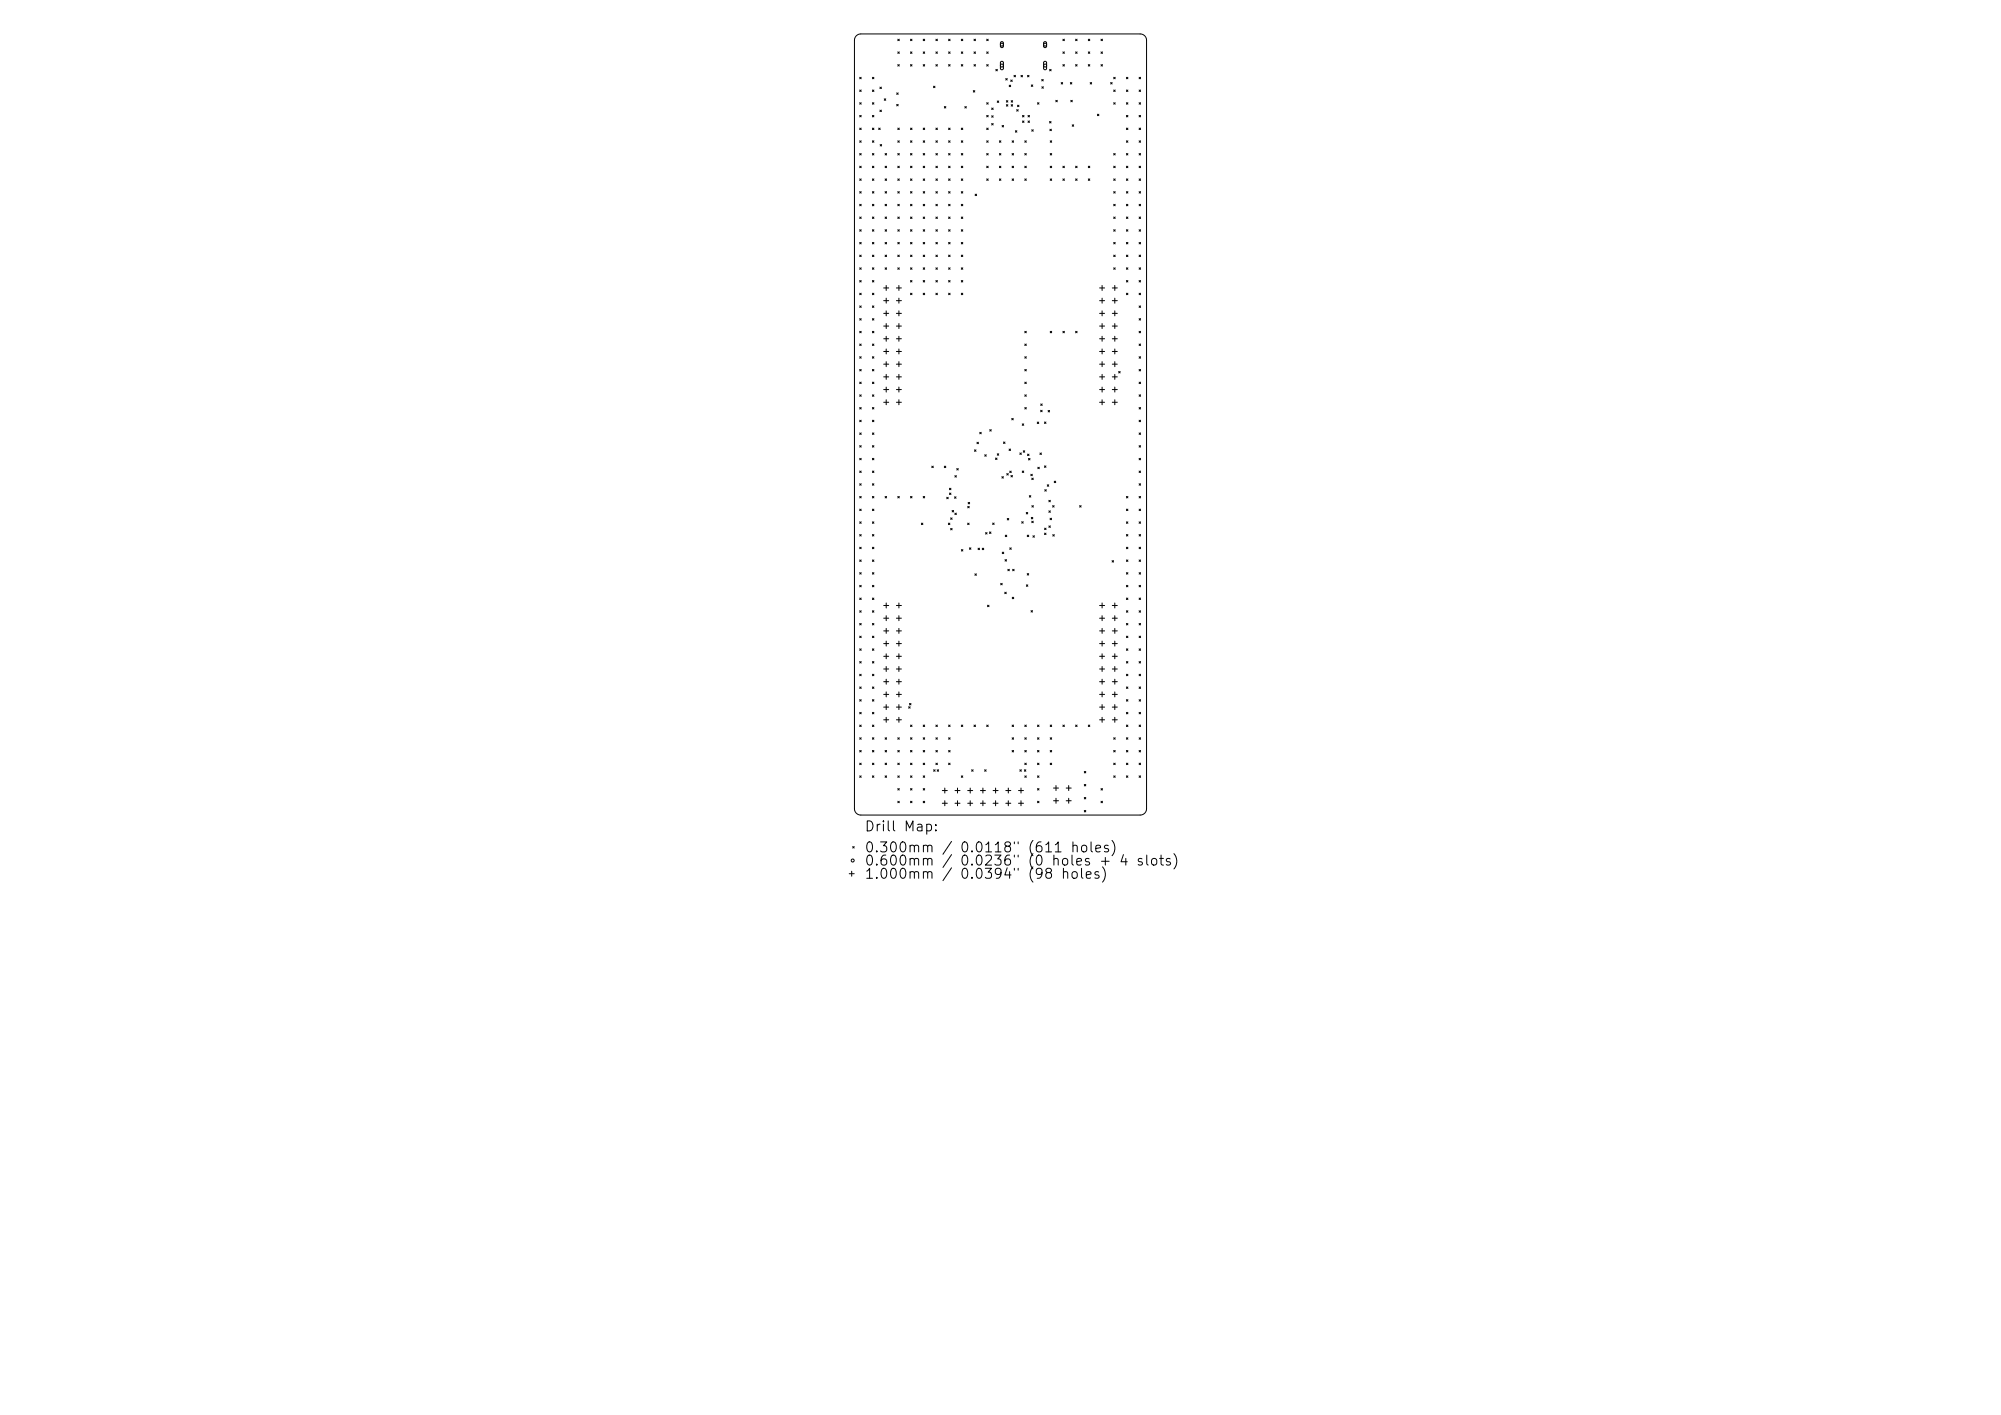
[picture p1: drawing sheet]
<svg xmlns="http://www.w3.org/2000/svg" width="297mm" height="210mm" viewBox="0 0 297 210" stroke-linecap="round" stroke-linejoin="round" font-family="sans-serif">
<defs><g id="words">
<g font-size="1.5">
<text x="128.2" y="123.8">Drill Map:</text>
<text x="128.2" y="126.9">0.300mm / 0.0118&quot; (611 holes)</text>
<text x="128.2" y="128.8">0.600mm</text>
<text x="128.2" y="130.8">1.000mm / 0.0394&quot; (98 holes)</text>
<text x="142.4" y="128.8">0.0236&quot; (0 holes + 4 slots)</text>
</g>
</g></defs>
<g fill="none" stroke="#000" stroke-width=".15">
<path d="M127.1 5.3l.7-.3h41.4a.94 .94 0 0 1 1 1v114a.94 .94 0 0 1-1 1h-41.4a.94 .94 0 0 1-1-1v-114zM127.6 11.5l.2 .2M127.6 13.4l.2 .2M127.6 15.2l.2 .3M127.6 17.1l.2 .2M127.6 19l.2 .2M127.8 11.5l-.2 .2M127.8 13.4l-.2 .2M127.8 15.2l-.2 .3M127.8 17.1l-.2 .2M127.8 19l-.2 .2M129.5 13.4l.2 .2"/>
<path d="M129.5 15.2l.2 .3M129.5 17.1l.2 .2M129.5 19l.2 .2M129.5 11.5l.2 .2M129.7 11.5l-.2 .2M129.7 13.4l-.2 .2M129.7 15.2l-.2 .3M129.7 17.1l-.2 .2M129.7 19l-.2 .2M130.4 19l.2 .2M130.6 16.3l.2 .3M130.6 12.9l.2 .3"/>
<path d="M130.6 19l-.2 .2M130.8 12.9l-.2 .3M130.8 16.3l-.2 .3M131.2 14.7l.3 .2M131.5 14.7l-.3 .2M133.1 13.8l.2 .2M133.1 15.5l.2 .2M133.3 19l.2 .2M133.3 5.8l.2 .2M133.3 7.7l.2 .2M133.3 9.6l.2 .2M133.3 13.8l-.2 .2"/>
<path d="M133.3 15.5l-.2 .2M133.5 5.8l-.2 .2M133.5 7.7l-.2 .2M133.5 9.6l-.2 .2M133.5 19l-.2 .2M135.1 19l.3 .2M135.1 7.7l.3 .2M135.1 9.6l.3 .2M135.1 5.8l.3 .2M135.4 5.8l-.3 .2M135.4 7.7l-.3 .2M135.4 9.6l-.3 .2"/>
<path d="M135.4 19l-.3 .2M137 19l.3 .2M137 9.6l.3 .2M137 7.7l.3 .2M137 5.8l.3 .2M137.3 5.8l-.3 .2M137.3 7.7l-.3 .2M137.3 9.6l-.3 .2M137.3 19l-.3 .2M138.6 12.8l.2 .2M138.8 12.8l-.2 .2M138.9 5.8l.2 .2"/>
<path d="M138.9 7.7l.2 .2M138.9 9.6l.2 .2M138.9 19l.2 .2M139.1 5.8l-.2 .2M139.1 7.7l-.2 .2M139.1 19l-.2 .2M139.1 9.6l-.2 .2M140.2 15.8l.2 .2M140.4 15.8l-.2 .2M140.8 7.7l.2 .2M140.8 9.6l.2 .2M140.8 5.8l.2 .2"/>
<path d="M140.8 19l.2 .2M141 5.8l-.2 .2M141 9.6l-.2 .2M141 19l-.2 .2M141 7.7l-.2 .2M142.7 9.6l.2 .2M142.7 7.7l.2 .2M142.7 5.8l.2 .2M142.7 19l.2 .2M142.9 7.7l-.2 .2M142.9 9.6l-.2 .2M142.9 19l-.2 .2"/>
<path d="M142.9 5.8l-.2 .2M143.2 15.8l.2 .2M143.4 15.8l-.2 .2M144.5 13.4l.2 .3M144.6 9.6l.2 .2M144.6 7.7l.2 .2M144.6 5.8l.2 .2M144.7 13.4l-.2 .3M144.8 5.8l-.2 .2M144.8 7.7l-.2 .2M144.8 9.6l-.2 .2M146.5 15.2l.2 .3"/>
<path d="M146.5 17.1l.2 .2M146.5 9.6l.2 .2M146.5 7.7l.2 .2M146.5 5.8l.2 .2M146.5 19l.2 .2M146.7 5.8l-.2 .2M146.7 7.7l-.2 .2M146.7 9.6l-.2 .2M146.7 15.2l-.2 .3M146.7 17.1l-.2 .2M146.7 19l-.2 .2M147.2 16l.2 .3"/>
<path d="M147.2 17.2l.2 .2M147.2 18.3l.2 .3M147.4 16l-.2 .3M147.4 17.2l-.2 .2M147.4 18.3l-.2 .3M147.8 10.3l.2 .2M148 15l.2 .2M148 10.3l-.2 .2M148.2 15l-.2 .2M148.6 6.2h.2l.1 .1v.6l-.1 .2-.3-.2zM148.6 9.2l.2-.1 .1 .2v.9l-.2 .2-.2-.2zM148.7 18.6l.3 .2"/>
<path d="M149 18.6l-.3 .2M149.3 11.7l.2 .2M149.4 14.9l.2 .3M149.4 15.5l.2 .3M149.5 11.7l-.2 .2M149.6 14.9l-.2 .3M149.6 15.5l-.2 .3M149.8 12.6l.2 .3M150 12.6l-.2 .3M150 11.9l.2 .2M150.1 14.9l.2 .3M150.1 15.5l.2 .3"/>
<path d="M150.2 11.9l-.2 .2M150.3 14.9l-.2 .3M150.3 15.5l-.2 .3M150.5 11.2l.2 .2M150.7 19.4l.2 .2M150.7 11.2l-.2 .2M150.9 16.3l.2 .2M150.9 19.4l-.2 .2M151 15.6l.2 .2M151.1 16.3l-.2 .2M151.2 15.6l-.2 .2M151.5 11.2l.3 .2"/>
<path d="M151.8 17.1l.2 .3M151.8 11.2l-.3 .2M151.8 18l.2 .2M152 17.1l-.2 .3M152 18l-.2 .2M152.5 11.2l.2 .2M152.6 18l.2 .2M152.6 17.1l.2 .3M152.7 11.2l-.2 .2M152.8 17.1l-.2 .3M152.8 18l-.2 .2M153.1 12.6l.2 .2"/>
<path d="M153.1 19.3l.3 .2M153.3 12.6l-.2 .2M153.4 19.3l-.3 .2M154 15.2l.2 .3M154.2 15.2l-.2 .3M154.6 11.8l.2 .2M154.6 12.9l.3 .2M154.8 11.8l-.2 .2M154.9 12.9l-.3 .2M155 6.2h.2l.1 .1v.6l-.1 .2-.3-.2zM155 9.2l.2-.1 .1 .2v.9l-.1 .2-.3-.2zM155.8 18l.2 .3"/>
<path d="M155.8 10.3l.2 .2M155.8 19.2l.3 .2M156 18l-.2 .3M156 10.3l-.2 .2M156.1 19.2l-.3 .2M156.7 14.9l.2 .2M156.9 14.9l-.2 .2M157.5 12.2l.2 .3M157.7 12.2l-.2 .3M157.8 5.8l.2 .2M157.8 7.7l.2 .2M157.8 9.6l.2 .2"/>
<path d="M158 5.8l-.2 .2M158 7.7l-.2 .2M158 9.6l-.2 .2M158.9 12.2l.2 .3M158.9 14.9l.3 .2M159.1 12.2l-.2 .3M159.1 18.5l.3 .2M159.2 14.9l-.3 .2M159.4 18.5l-.3 .2M159.6 7.7l.3 .2M159.6 9.6l.3 .2M159.6 5.8l.3 .2"/>
<path d="M159.9 5.8l-.3 .2M159.9 7.7l-.3 .2M159.9 9.6l-.3 .2M161.5 9.6l.3 .2M161.5 7.7l.3 .2M161.5 5.8l.3 .2M161.8 5.8l-.3 .2M161.8 7.7l-.3 .2M161.8 9.6l-.3 .2M161.8 12.2l.2 .3M162 12.2l-.2 .3M162.9 16.9l.2 .3"/>
<path d="M163.1 16.9l-.2 .3M163.4 9.6l.2 .2M163.4 7.7l.2 .2M163.4 5.8l.2 .2M163.6 5.8l-.2 .2M163.6 7.7l-.2 .2M163.6 9.6l-.2 .2M164.9 12.2l.2 .3M165.1 12.2l-.2 .3M165.3 13.4l.2 .2M165.3 15.2l.2 .3M165.3 11.5l.2 .2"/>
<path d="M165.5 11.5l-.2 .2M165.5 13.4l-.2 .2M165.5 15.2l-.2 .3M167.2 15.2l.2 .3M167.2 17.1l.2 .2M167.2 19l.2 .2M167.2 13.4l.2 .2M167.2 11.5l.2 .2M167.4 11.5l-.2 .2M167.4 13.4l-.2 .2M167.4 15.2l-.2 .3M167.4 17.1l-.2 .2"/>
<path d="M167.4 19l-.2 .2M169.1 17.1l.2 .2M169.1 19l.2 .2M169.1 15.2l.2 .3M169.1 11.5l.2 .2M169.1 13.4l.2 .2M169.3 11.5l-.2 .2M169.3 13.4l-.2 .2M169.3 15.2l-.2 .3M169.3 17.1l-.2 .2M169.3 19l-.2 .2M127.6 20.9l.2 .2"/>
<path d="M127.6 22.8l.2 .2M127.6 24.7l.2 .2M127.6 26.6l.2 .2M127.6 28.4l.2 .3M127.6 30.3l.2 .2M127.6 32.2l.2 .2M127.6 34.1l.2 .2M127.6 36l.2 .2M127.6 37.9l.2 .2M127.6 39.7l.2 .3M127.8 20.9l-.2 .2M127.8 22.8l-.2 .2"/>
<path d="M127.8 24.7l-.2 .2M127.8 26.6l-.2 .2M127.8 28.4l-.2 .3M127.8 30.3l-.2 .2M127.8 32.2l-.2 .2M127.8 34.1l-.2 .2M127.8 36l-.2 .2M127.8 37.9l-.2 .2M127.8 39.7l-.2 .3M129.5 20.9l.2 .2M129.5 22.8l.2 .2M129.5 24.7l.2 .2"/>
<path d="M129.5 26.6l.2 .2M129.5 36l.2 .2M129.5 37.9l.2 .2M129.5 39.7l.2 .3M129.5 28.4l.2 .3M129.5 30.3l.2 .2M129.5 32.2l.2 .2M129.5 34.1l.2 .2M129.7 20.9l-.2 .2M129.7 22.8l-.2 .2M129.7 24.7l-.2 .2M129.7 26.6l-.2 .2"/>
<path d="M129.7 28.4l-.2 .3M129.7 30.3l-.2 .2M129.7 32.2l-.2 .2M129.7 34.1l-.2 .2M129.7 36l-.2 .2M129.7 37.9l-.2 .2M129.7 39.7l-.2 .3M130.6 21.4l.3 .3M130.9 21.4l-.3 .3M131.4 22.8l.2 .2M131.4 24.7l.2 .2M131.4 26.6l.2 .2"/>
<path d="M131.4 28.4l.2 .3M131.4 30.3l.2 .2M131.4 32.2l.2 .2M131.4 34.1l.2 .2M131.4 36l.2 .2M131.4 37.9l.2 .2M131.4 39.7l.2 .3M131.6 22.8l-.2 .2M131.6 24.7l-.2 .2M131.6 26.6l-.2 .2M131.6 28.4l-.2 .3M131.6 30.3l-.2 .2"/>
<path d="M131.6 32.2l-.2 .2M131.6 34.1l-.2 .2M131.6 36l-.2 .2M131.6 39.7l-.2 .3M131.6 37.9l-.2 .2M133.3 20.9l.2 .2M133.3 22.8l.2 .2M133.3 24.7l.2 .2M133.3 26.6l.2 .2M133.3 28.4l.2 .3M133.3 30.3l.2 .2M133.3 32.2l.2 .2"/>
<path d="M133.3 34.1l.2 .2M133.3 36l.2 .2M133.3 37.9l.2 .2M133.3 39.7l.2 .3M133.5 20.9l-.2 .2M133.5 22.8l-.2 .2M133.5 24.7l-.2 .2M133.5 26.6l-.2 .2M133.5 28.4l-.2 .3M133.5 30.3l-.2 .2M133.5 32.2l-.2 .2M133.5 34.1l-.2 .2"/>
<path d="M133.5 37.9l-.2 .2M133.5 39.7l-.2 .3M133.5 36l-.2 .2M135.1 20.9l.3 .2M135.1 22.8l.3 .2M135.1 24.7l.3 .2M135.1 26.6l.3 .2M135.1 28.4l.3 .3M135.1 30.3l.3 .2M135.1 32.2l.3 .2M135.1 34.1l.3 .2M135.1 36l.3 .2"/>
<path d="M135.1 37.9l.3 .2M135.1 39.7l.3 .3M135.4 20.9l-.3 .2M135.4 22.8l-.3 .2M135.4 24.7l-.3 .2M135.4 26.6l-.3 .2M135.4 28.4l-.3 .3M135.4 30.3l-.3 .2M135.4 32.2l-.3 .2M135.4 36l-.3 .2M135.4 37.9l-.3 .2M135.4 39.7l-.3 .3"/>
<path d="M135.4 34.1l-.3 .2M137 20.9l.3 .2M137 22.8l.3 .2M137 24.7l.3 .2M137 26.6l.3 .2M137 28.4l.3 .3M137 30.3l.3 .2M137 32.2l.3 .2M137 34.1l.3 .2M137 36l.3 .2M137 37.9l.3 .2M137 39.7l.3 .3"/>
<path d="M137.3 20.9l-.3 .2M137.3 22.8l-.3 .2M137.3 24.7l-.3 .2M137.3 26.6l-.3 .2M137.3 28.4l-.3 .3M137.3 30.3l-.3 .2M137.3 34.1l-.3 .2M137.3 36l-.3 .2M137.3 37.9l-.3 .2M137.3 39.7l-.3 .3M137.3 32.2l-.3 .2M138.9 22.8l.2 .2"/>
<path d="M138.9 24.7l.2 .2M138.9 26.6l.2 .2M138.9 28.4l.2 .3M138.9 30.3l.2 .2M138.9 32.2l.2 .2M138.9 34.1l.2 .2M138.9 36l.2 .2M138.9 20.9l.2 .2M138.9 37.9l.2 .2M138.9 39.7l.2 .3M139.1 20.9l-.2 .2M139.1 22.8l-.2 .2"/>
<path d="M139.1 24.7l-.2 .2M139.1 26.6l-.2 .2M139.1 28.4l-.2 .3M139.1 32.2l-.2 .2M139.1 34.1l-.2 .2M139.1 36l-.2 .2M139.1 37.9l-.2 .2M139.1 39.7l-.2 .3M139.1 30.3l-.2 .2M140.8 24.7l.2 .2M140.8 26.6l.2 .2M140.8 28.4l.2 .3"/>
<path d="M140.8 30.3l.2 .2M140.8 32.2l.2 .2M140.8 34.1l.2 .2M140.8 36l.2 .2M140.8 37.9l.2 .2M140.8 22.8l.2 .2M140.8 39.7l.2 .3M140.8 20.9l.2 .2M141 20.9l-.2 .2M141 22.8l-.2 .2M141 24.7l-.2 .2M141 26.6l-.2 .2"/>
<path d="M141 32.2l-.2 .2M141 34.1l-.2 .2M141 36l-.2 .2M141 37.9l-.2 .2M141 39.7l-.2 .3M141 28.4l-.2 .3M141 30.3l-.2 .2M142.7 28.4l.2 .3M142.7 30.3l.2 .2M142.7 32.2l.2 .2M142.7 34.1l.2 .2M142.7 36l.2 .2"/>
<path d="M142.7 37.9l.2 .2M142.7 39.7l.2 .3M142.7 20.9l.2 .2M142.7 22.8l.2 .2M142.7 24.7l.2 .2M142.7 26.6l.2 .2M142.9 20.9l-.2 .2M142.9 22.8l-.2 .2M142.9 24.7l-.2 .2M142.9 30.3l-.2 .2M142.9 32.2l-.2 .2M142.9 34.1l-.2 .2"/>
<path d="M142.9 36l-.2 .2M142.9 37.9l-.2 .2M142.9 39.7l-.2 .3M142.9 26.6l-.2 .2M142.9 28.4l-.2 .3M144.7 28.8l.3 .2M145 28.8l-.3 .2M146.5 24.7l.2 .2M146.5 22.8l.2 .2M146.5 26.6l.2 .2M146.5 20.9l.2 .2M146.7 20.9l-.2 .2"/>
<path d="M146.7 26.6l-.2 .2M146.7 22.8l-.2 .2M146.7 24.7l-.2 .2M148.3 26.6l.3 .2M148.3 24.7l.3 .2M148.3 20.9l.3 .2M148.3 22.8l.3 .2M148.6 24.7l-.3 .2M148.6 26.6l-.3 .2M148.6 20.9l-.3 .2M148.6 22.8l-.3 .2M150.2 20.9l.2 .2"/>
<path d="M150.2 26.6l.2 .2M150.2 22.8l.2 .2M150.2 24.7l.2 .2M150.4 22.8l-.2 .2M150.4 24.7l-.2 .2M150.4 26.6l-.2 .2M150.4 20.9l-.2 .2M152.1 20.9l.2 .2M152.1 22.8l.2 .2M152.1 24.7l.2 .2M152.1 26.6l.2 .2M152.3 22.8l-.2 .2"/>
<path d="M152.3 24.7l-.2 .2M152.3 26.6l-.2 .2M152.3 20.9l-.2 .2M155.9 22.8l.2 .2M155.9 24.7l.2 .2M155.9 26.6l.2 .2M155.9 20.9l.2 .2M156.1 20.9l-.2 .2M156.1 22.8l-.2 .2M156.1 24.7l-.2 .2M156.1 26.6l-.2 .2M157.8 26.6l.2 .2"/>
<path d="M157.8 24.7l.2 .2M158 24.7l-.2 .2M158 26.6l-.2 .2M159.6 26.6l.3 .2M159.6 24.7l.3 .2M159.9 24.7l-.3 .2M159.9 26.6l-.3 .2M161.5 26.6l.3 .2M161.5 24.7l.3 .2M161.8 24.7l-.3 .2M161.8 26.6l-.3 .2M165.3 37.9l.2 .2"/>
<path d="M165.3 34.1l.2 .2M165.3 32.2l.2 .2M165.3 30.3l.2 .2M165.3 24.7l.2 .2M165.3 28.4l.2 .3M165.3 22.8l.2 .2M165.3 26.6l.2 .2M165.3 36l.2 .2M165.3 39.7l.2 .3M165.5 22.8l-.2 .2M165.5 24.7l-.2 .2M165.5 32.2l-.2 .2"/>
<path d="M165.5 34.1l-.2 .2M165.5 36l-.2 .2M165.5 37.9l-.2 .2M165.5 39.7l-.2 .3M165.5 26.6l-.2 .2M165.5 28.4l-.2 .3M165.5 30.3l-.2 .2M167.2 39.7l.2 .3M167.2 36l.2 .2M167.2 34.1l.2 .2M167.2 32.2l.2 .2M167.2 26.6l.2 .2"/>
<path d="M167.2 30.3l.2 .2M167.2 24.7l.2 .2M167.2 28.4l.2 .3M167.2 37.9l.2 .2M167.2 20.9l.2 .2M167.2 22.8l.2 .2M167.4 20.9l-.2 .2M167.4 22.8l-.2 .2M167.4 32.2l-.2 .2M167.4 34.1l-.2 .2M167.4 36l-.2 .2M167.4 37.9l-.2 .2"/>
<path d="M167.4 39.7l-.2 .3M167.4 24.7l-.2 .2M167.4 26.6l-.2 .2M167.4 28.4l-.2 .3M167.4 30.3l-.2 .2M169.1 37.9l.2 .2M169.1 36l.2 .2M169.1 34.1l.2 .2M169.1 20.9l.2 .2M169.1 28.4l.2 .3M169.1 32.2l.2 .2M169.1 26.6l.2 .2"/>
<path d="M169.1 30.3l.2 .2M169.1 39.7l.2 .3M169.1 22.8l.2 .2M169.1 24.7l.2 .2M169.3 20.9l-.2 .2M169.3 30.3l-.2 .2M169.3 32.2l-.2 .2M169.3 34.1l-.2 .2M169.3 36l-.2 .2M169.3 37.9l-.2 .2M169.3 39.7l-.2 .3M169.3 22.8l-.2 .2"/>
<path d="M169.3 24.7l-.2 .2M169.3 26.6l-.2 .2M169.3 28.4l-.2 .3M127.6 41.6l.2 .3M127.6 43.5l.2 .2M127.6 45.4l.2 .2M127.6 47.3l.2 .2M127.6 49.2l.2 .2M127.6 51.1l.2 .2M127.6 52.9l.2 .3M127.6 54.8l.2 .3M127.6 56.7l.2 .2"/>
<path d="M127.6 58.6l.2 .2M127.8 41.6l-.2 .3M127.8 43.5l-.2 .2M127.8 45.4l-.2 .2M127.8 47.3l-.2 .2M127.8 49.2l-.2 .2M127.8 51.1l-.2 .2M127.8 52.9l-.2 .3M127.8 54.8l-.2 .3M127.8 56.7l-.2 .2M127.8 58.6l-.2 .2M129.5 41.6l.2 .3"/>
<path d="M129.5 43.5l.2 .2M129.5 45.4l.2 .2M129.5 47.3l.2 .2M129.5 49.2l.2 .2M129.5 51.1l.2 .2M129.5 52.9l.2 .3M129.5 54.8l.2 .3M129.5 56.7l.2 .2M129.5 58.6l.2 .2M129.7 41.6l-.2 .3M129.7 43.5l-.2 .2M129.7 45.4l-.2 .2"/>
<path d="M129.7 47.3l-.2 .2M129.7 49.2l-.2 .2M129.7 51.1l-.2 .2M129.7 52.9l-.2 .3M129.7 54.8l-.2 .3M129.7 56.7l-.2 .2M129.7 58.6l-.2 .2M131.2 42.7h.7M131.2 44.6h.7M131.2 46.5h.7M131.2 48.4h.7M131.2 50.3h.7"/>
<path d="M131.2 52.2h.7M131.2 54h.7M131.2 55.9h.7M131.2 57.8h.7M131.2 59.7h.7M131.5 42.4v.7M131.5 44.3v.7M131.5 46.1v.8M131.5 48v.8M131.5 49.9v.7M131.5 51.8v.7M131.5 53.7v.7"/>
<path d="M131.5 55.6v.7M131.5 57.4v.8M131.5 59.3v.8M133 42.7h.8M133 44.6h.8M133 46.5h.8M133 48.4h.8M133 50.3h.8M133 52.2h.8M133 54h.8M133 55.9h.8M133 57.8h.8"/>
<path d="M133 59.7h.8M133.4 42.4v.7M133.4 44.3v.7M133.4 46.1v.8M133.4 48v.8M133.4 49.9v.7M133.4 51.8v.7M133.4 53.7v.7M133.4 55.6v.7M133.4 57.4v.8M133.4 59.3v.8M135.1 41.6l.3 .3"/>
<path d="M135.1 43.5l.3 .2M135.4 41.6l-.3 .3M135.4 43.5l-.3 .2M137 41.6l.3 .3M137 43.5l.3 .2M137.3 41.6l-.3 .3M137.3 43.5l-.3 .2M138.9 41.6l.2 .3M138.9 43.5l.2 .2M139.1 41.6l-.2 .3M139.1 43.5l-.2 .2M140.8 41.6l.2 .3"/>
<path d="M140.8 43.5l.2 .2M141 41.6l-.2 .3M141 43.5l-.2 .2M142.7 41.6l.2 .3M142.7 43.5l.2 .2M142.9 41.6l-.2 .3M142.9 43.5l-.2 .2M152.1 49.2l.2 .2M152.1 51.1l.2 .2M152.1 52.9l.2 .3M152.1 54.8l.2 .3M152.1 56.7l.2 .2"/>
<path d="M152.1 58.6l.2 .2M152.3 49.2l-.2 .2M152.3 51.1l-.2 .2M152.3 52.9l-.2 .3M152.3 54.8l-.2 .3M152.3 56.7l-.2 .2M152.3 58.6l-.2 .2M154.5 59.9l.2 .3M154.7 59.9l-.2 .3M155.9 49.2l.2 .2M156.1 49.2l-.2 .2M157.8 49.2l.2 .2"/>
<path d="M158 49.2l-.2 .2M159.6 49.2l.3 .2M159.9 49.2l-.3 .2M163.2 42.7h.8M163.2 44.6h.8M163.2 46.5h.8M163.2 48.4h.8M163.2 50.3h.8M163.2 52.2h.8M163.2 54h.8M163.2 55.9h.8M163.2 57.8h.8"/>
<path d="M163.2 59.7h.8M163.6 42.4v.7M163.6 44.3v.7M163.6 46.1v.8M163.6 48v.8M163.6 49.9v.7M163.6 51.8v.7M163.6 53.7v.7M163.6 55.6v.7M163.6 57.4v.8M163.6 59.3v.8M165.1 42.7h.7"/>
<path d="M165.1 44.6h.7M165.1 46.5h.7M165.1 48.4h.7M165.1 50.3h.7M165.1 52.2h.7M165.1 54h.7M165.1 55.9h.7M165.1 57.8h.7M165.1 59.7h.7M165.5 42.4v.7M165.5 44.3v.7M165.5 46.1v.8"/>
<path d="M165.5 48v.8M165.5 49.9v.7M165.5 51.8v.7M165.5 53.7v.7M165.5 55.6v.7M165.5 57.4v.8M165.5 59.3v.8M166 55.1l.3 .3M166.3 55.1l-.3 .3M167.2 41.6l.2 .3M167.2 43.5l.2 .2M167.4 41.6l-.2 .3"/>
<path d="M167.4 43.5l-.2 .2M169.1 41.6l.2 .3M169.1 43.5l.2 .2M169.1 45.4l.2 .2M169.1 47.3l.2 .2M169.1 49.2l.2 .2M169.1 51.1l.2 .2M169.1 52.9l.2 .3M169.1 54.8l.2 .3M169.1 56.7l.2 .2M169.1 58.6l.2 .2M169.3 41.6l-.2 .3"/>
<path d="M169.3 43.5l-.2 .2M169.3 51.1l-.2 .2M169.3 52.9l-.2 .3M169.3 54.8l-.2 .3M169.3 56.7l-.2 .2M169.3 58.6l-.2 .2M169.3 49.2l-.2 .2M169.3 45.4l-.2 .2M169.3 47.3l-.2 .2M127.6 60.5l.2 .2M127.6 62.4l.2 .2M127.6 64.3l.2 .2"/>
<path d="M127.6 66.1l.2 .3M127.6 68l.2 .2M127.6 69.9l.2 .2M127.6 71.8l.2 .2M127.6 73.7l.2 .2M127.6 75.6l.2 .2M127.6 77.4l.2 .3M127.6 79.3l.2 .3M127.8 60.5l-.2 .2M127.8 62.4l-.2 .2M127.8 64.3l-.2 .2M127.8 66.1l-.2 .3"/>
<path d="M127.8 68l-.2 .2M127.8 69.9l-.2 .2M127.8 71.8l-.2 .2M127.8 73.7l-.2 .2M127.8 75.6l-.2 .2M127.8 77.4l-.2 .3M127.8 79.3l-.2 .3M129.5 60.5l.2 .2M129.5 62.4l.2 .2M129.5 64.3l.2 .2M129.5 66.1l.2 .3M129.5 68l.2 .2"/>
<path d="M129.5 69.9l.2 .2M129.5 71.8l.2 .2M129.5 73.7l.2 .2M129.5 75.6l.2 .2M129.5 77.4l.2 .3M129.5 79.3l.2 .3M129.7 60.5l-.2 .2M129.7 62.4l-.2 .2M129.7 64.3l-.2 .2M129.7 66.1l-.2 .3M129.7 68l-.2 .2M129.7 69.9l-.2 .2"/>
<path d="M129.7 71.8l-.2 .2M129.7 73.7l-.2 .2M129.7 75.6l-.2 .2M129.7 77.4l-.2 .3M129.7 79.3l-.2 .3M131.4 73.7l.2 .2M131.6 73.7l-.2 .2M133.3 73.7l.2 .2M133.5 73.7l-.2 .2M135.1 73.7l.3 .2M135.4 73.7l-.3 .2M136.8 77.6l.2 .3"/>
<path d="M137 77.6l-.2 .3M137 73.7l.3 .2M137.3 73.7l-.3 .2M138.3 69.2l.2 .2M138.5 69.2l-.2 .2M140.2 69.2l.2 .2M140.4 69.2l-.2 .2M140.5 73.8l.2 .2M140.7 73.8l-.2 .2M140.8 77.6l.2 .3M140.9 72.5l.2 .2M140.9 73.2l.2 .2"/>
<path d="M141 77.6l-.2 .3M141.1 76.9l.2 .2M141.1 78.4l.2 .2M141.1 72.5l-.2 .2M141.1 73.2l-.2 .2M141.3 75.8l.2 .2M141.3 76.9l-.2 .2M141.3 78.4l-.2 .2M141.5 75.8l-.2 .2M141.7 73.7l.2 .3M141.7 76.2l.3 .2M141.7 70.6l.3 .2"/>
<path d="M141.9 73.7l-.2 .3M142 70.6l-.3 .2M142 76.2l-.3 .2M142 69.5l.2 .3M142.2 69.5l-.2 .3M143.6 77.6l.2 .3M143.6 75.2l.3 .2M143.7 74.6l.2 .2M143.8 77.6l-.2 .3M143.9 75.2l-.3 .2M143.9 74.6l-.2 .2M144.6 66.8l.3 .2"/>
<path d="M144.9 66.8l-.3 .2M145 65.6l.2 .3M145.2 65.6l-.2 .3M145.4 64.2l.2 .2M145.6 64.2l-.2 .2M146.2 67.5l.2 .2M146.3 79l.2 .3M146.4 67.5l-.2 .2M146.5 79l-.2 .3M146.9 78.9l.2 .3M146.9 63.8l.2 .2M147.1 78.9l-.2 .3"/>
<path d="M147.1 63.8l-.2 .2M147.3 77.6l.3 .2M147.6 77.6l-.3 .2M147.8 68l.2 .2M148 68l-.2 .2M148 67.3l.2 .3M148.2 67.3l-.2 .3M148.7 70.7l.2 .3M148.9 70.7l-.2 .3M148.9 65.6l.3 .2M149.2 65.6l-.3 .2M149.2 79.4l.2 .2"/>
<path d="M149.4 79.4l-.2 .2M149.4 70.3l.3 .2M149.5 76.9l.2 .3M149.7 70.3l-.3 .2M149.7 76.9l-.2 .3M149.8 66.6l.2 .3M149.9 69.9l.2 .2M150 66.6l-.2 .3M150.1 70.6l.2 .2M150.1 69.9l-.2 .2M150.2 62.1l.2 .2M150.3 70.6l-.2 .2"/>
<path d="M150.4 62.1l-.2 .2M151.4 67.2l.2 .2M151.6 67.2l-.2 .2M151.7 77.4l.2 .2M151.7 62.9l.3 .2M151.7 69.9l.3 .2M151.9 77.4l-.2 .2M151.9 66.9l.2 .2M152 62.9l-.3 .2M152 69.9l-.3 .2M152.1 66.9l-.2 .2M152.1 60.5l.2 .2"/>
<path d="M152.3 76.1l.2 .2M152.3 60.5l-.2 .2M152.5 79.4l.2 .2M152.5 67.4l.2 .2M152.5 76.1l-.2 .2M152.7 68l.2 .3M152.7 79.4l-.2 .2M152.7 67.4l-.2 .2M152.8 73.6l.2 .2M152.9 68l-.2 .3M153 73.6l-.2 .2M153 70.4l.2 .2"/>
<path d="M153.1 76.8l.2 .2M153.1 71l.3 .2M153.1 77.4l.3 .2M153.2 75l.2 .3M153.2 70.4l-.2 .2M153.3 76.8l-.2 .2M153.3 79.5l.2 .2M153.4 71l-.3 .2M153.4 77.4l-.3 .2M153.4 75l-.2 .3M153.5 79.5l-.2 .2M154 62.6l.2 .3"/>
<path d="M154 69.3l.3 .3M154.2 62.6l-.2 .3M154.3 69.3l-.3 .3M154.4 67.2l.2 .3M154.5 60.9l.2 .2M154.6 67.2l-.2 .3M154.7 60.9l-.2 .2M155 62.6l.2 .3M155 69.1l.2 .3M155 79.1l.3 .2M155 78.4l.3 .2M155.1 72.7l.2 .2"/>
<path d="M155.2 62.6l-.2 .3M155.2 69.1l-.2 .3M155.3 79.1l-.3 .2M155.3 78.4l-.3 .2M155.3 72.7l-.2 .2M155.4 71.9l.3 .3M155.6 60.9l.2 .2M155.7 71.9l-.3 .3M155.7 74.3l.2 .2M155.7 75.8l.2 .2M155.7 78.1l.2 .2M155.8 60.9l-.2 .2"/>
<path d="M155.9 76.9l.2 .2M155.9 74.3l-.2 .2M155.9 75.8l-.2 .2M155.9 78.1l-.2 .2M156.1 76.9l-.2 .2M156.2 75l.3 .3M156.3 79.3l.2 .3M156.5 75l-.3 .3M156.5 71.4l.2 .2M156.5 79.3l-.2 .3M156.7 71.4l-.2 .2M160.2 75l.3 .3"/>
<path d="M160.5 75l-.3 .3M167.2 73.7l.2 .2M167.2 75.6l.2 .2M167.2 77.4l.2 .3M167.2 79.3l.2 .3M167.4 75.6l-.2 .2M167.4 77.4l-.2 .3M167.4 79.3l-.2 .3M167.4 73.7l-.2 .2M169.1 60.5l.2 .2M169.1 62.4l.2 .2M169.1 64.3l.2 .2"/>
<path d="M169.1 66.1l.2 .3M169.1 68l.2 .2M169.1 69.9l.2 .2M169.1 71.8l.2 .2M169.1 73.7l.2 .2M169.1 75.6l.2 .2M169.1 77.4l.2 .3M169.1 79.3l.2 .3M169.3 60.5l-.2 .2M169.3 62.4l-.2 .2M169.3 64.3l-.2 .2M169.3 66.1l-.2 .3"/>
<path d="M169.3 73.7l-.2 .2M169.3 75.6l-.2 .2M169.3 77.4l-.2 .3M169.3 79.3l-.2 .3M169.3 71.8l-.2 .2M169.3 68l-.2 .2M169.3 69.9l-.2 .2M127.6 81.2l.2 .2M127.6 83.1l.2 .2M127.6 85l.2 .2M127.6 86.9l.2 .2M127.6 88.8l.2 .2"/>
<path d="M127.6 90.6l.2 .3M127.6 92.5l.2 .3M127.6 94.4l.2 .2M127.6 96.3l.2 .2M127.6 98.2l.2 .2M127.8 81.2l-.2 .2M127.8 83.1l-.2 .2M127.8 85l-.2 .2M127.8 86.9l-.2 .2M127.8 88.8l-.2 .2M127.8 90.6l-.2 .3M127.8 92.5l-.2 .3"/>
<path d="M127.8 94.4l-.2 .2M127.8 96.3l-.2 .2M127.8 98.2l-.2 .2M129.5 81.2l.2 .2M129.5 83.1l.2 .2M129.5 85l.2 .2M129.5 86.9l.2 .2M129.5 88.8l.2 .2M129.5 90.6l.2 .3M129.5 92.5l.2 .3M129.5 94.4l.2 .2M129.5 96.3l.2 .2"/>
<path d="M129.5 98.2l.2 .2M129.7 81.2l-.2 .2M129.7 83.1l-.2 .2M129.7 85l-.2 .2M129.7 86.9l-.2 .2M129.7 88.8l-.2 .2M129.7 90.6l-.2 .3M129.7 92.5l-.2 .3M129.7 94.4l-.2 .2M129.7 96.3l-.2 .2M129.7 98.2l-.2 .2M131.2 89.9h.7"/>
<path d="M131.2 91.7h.7M131.2 93.6h.7M131.2 95.5h.7M131.2 97.4h.7M131.2 99.3h.7M131.5 89.5v.7M131.5 91.4v.7M131.5 93.3v.7M131.5 95.1v.8M131.5 97v.8M131.5 98.9v.8M133 89.9h.8"/>
<path d="M133 91.7h.8M133 93.6h.8M133 95.5h.8M133 97.4h.8M133 99.3h.8M133.4 89.5v.7M133.4 91.4v.7M133.4 93.3v.7M133.4 95.1v.8M133.4 97v.8M133.4 98.9v.8M142.7 81.6l.2 .2"/>
<path d="M142.9 81.6l-.2 .2M143.9 81.3l.2 .2M144.1 81.3l-.2 .2M144.7 85.2l.2 .2M144.9 85.2l-.2 .2M145.2 81.4l.2 .2M145.4 81.4l-.2 .2M145.8 81.4l.2 .2M146 81.4l-.2 .2M146.6 89.8l.2 .2M146.8 89.8l-.2 .2M148.5 86.6l.3 .2"/>
<path d="M148.8 86.6l-.3 .2M148.8 81.9l.2 .3M149 81.9l-.2 .3M149.1 87.9l.3 .2M149.2 83.1l.2 .2M149.4 87.9l-.3 .2M149.4 83.1l-.2 .2M149.6 84.5l.2 .2M149.8 84.5l-.2 .2M149.9 81.3l.2 .2M150.1 81.3l-.2 .2M150.2 88.6l.3 .3"/>
<path d="M150.3 84.5l.2 .2M150.5 88.6l-.3 .3M150.5 84.5l-.2 .2M152.3 86.8l.3 .2M152.5 85.1l.2 .2M152.6 86.8l-.3 .2M152.7 85.1l-.2 .2M153 90.6l.3 .2M153.3 90.6l-.3 .2M163.2 89.9h.8M163.2 91.7h.8M163.2 93.6h.8"/>
<path d="M163.2 95.5h.8M163.2 97.4h.8M163.2 99.3h.8M163.6 89.5v.7M163.6 91.4v.7M163.6 93.3v.7M163.6 95.1v.8M163.6 97v.8M163.6 98.9v.8M165.1 83.2l.2 .2M165.1 89.9h.7M165.1 91.7h.7"/>
<path d="M165.1 93.6h.7M165.1 95.5h.7M165.1 97.4h.7M165.1 99.3h.7M165.3 83.2l-.2 .2M165.5 89.5v.7M165.5 91.4v.7M165.5 93.3v.7M165.5 95.1v.8M165.5 97v.8M165.5 98.9v.8M167.2 85l.2 .2"/>
<path d="M167.2 81.2l.2 .2M167.2 83.1l.2 .2M167.2 86.9l.2 .2M167.2 88.8l.2 .2M167.2 90.6l.2 .3M167.2 92.5l.2 .3M167.2 94.4l.2 .2M167.2 96.3l.2 .2M167.2 98.2l.2 .2M167.4 81.2l-.2 .2M167.4 83.1l-.2 .2M167.4 85l-.2 .2"/>
<path d="M167.4 86.9l-.2 .2M167.4 88.8l-.2 .2M167.4 90.6l-.2 .3M167.4 92.5l-.2 .3M167.4 98.2l-.2 .2M167.4 94.4l-.2 .2M167.4 96.3l-.2 .2M169.1 86.9l.2 .2M169.1 83.1l.2 .2M169.1 85l.2 .2M169.1 88.8l.2 .2M169.1 90.6l.2 .3"/>
<path d="M169.1 92.5l.2 .3M169.1 94.4l.2 .2M169.1 96.3l.2 .2M169.1 98.2l.2 .2M169.1 81.2l.2 .2M169.3 81.2l-.2 .2M169.3 83.1l-.2 .2M169.3 85l-.2 .2M169.3 86.9l-.2 .2M169.3 88.8l-.2 .2M169.3 90.6l-.2 .3M169.3 96.3l-.2 .2"/>
<path d="M169.3 98.2l-.2 .2M169.3 92.5l-.2 .3M169.3 94.4l-.2 .2M127.6 100.1l.2 .2M127.6 102l.2 .2M127.6 103.8l.2 .3M127.6 105.7l.2 .2M127.6 107.6l.2 .2M127.6 109.5l.2 .2M127.6 111.4l.2 .2M127.6 113.3l.2 .2M127.6 115.1l.2 .3"/>
<path d="M127.8 100.1l-.2 .2M127.8 102l-.2 .2M127.8 103.8l-.2 .3M127.8 105.7l-.2 .2M127.8 107.6l-.2 .2M127.8 109.5l-.2 .2M127.8 111.4l-.2 .2M127.8 113.3l-.2 .2M127.8 115.1l-.2 .3M129.5 102l.2 .2M129.5 103.8l.2 .3M129.5 105.7l.2 .2"/>
<path d="M129.5 107.6l.2 .2M129.5 109.5l.2 .2M129.5 111.4l.2 .2M129.5 113.3l.2 .2M129.5 115.1l.2 .3M129.5 100.1l.2 .2M129.7 100.1l-.2 .2M129.7 102l-.2 .2M129.7 103.8l-.2 .3M129.7 105.7l-.2 .2M129.7 107.6l-.2 .2M129.7 109.5l-.2 .2"/>
<path d="M129.7 111.4l-.2 .2M129.7 113.3l-.2 .2M129.7 115.1l-.2 .3M131.2 101.2h.7M131.2 103.1h.7M131.2 104.9h.7M131.2 106.8h.7M131.4 111.4l.2 .2M131.4 113.3l.2 .2M131.4 115.1l.2 .3M131.4 109.5l.2 .2M131.5 100.8v.7"/>
<path d="M131.5 102.7v.7M131.5 104.6v.7M131.5 106.5v.7M131.6 109.5l-.2 .2M131.6 111.4l-.2 .2M131.6 113.3l-.2 .2M131.6 115.1l-.2 .3M133 101.2h.8M133 103.1h.8M133 104.9h.8M133 106.8h.8M133.3 118.9l.2 .2"/>
<path d="M133.3 111.4l.2 .2M133.3 109.5l.2 .2M133.3 113.3l.2 .2M133.3 115.1l.2 .3M133.3 117l.2 .3M133.4 100.8v.7M133.4 102.7v.7M133.4 104.6v.7M133.4 106.5v.7M133.5 109.5l-.2 .2M133.5 111.4l-.2 .2M133.5 113.3l-.2 .2"/>
<path d="M133.5 115.1l-.2 .3M133.5 117l-.2 .3M133.5 118.9l-.2 .2M134.9 104.9l.2 .2M135 104.4l.2 .2M135.1 104.9l-.2 .2M135.1 113.3l.3 .2M135.1 111.4l.3 .2M135.1 115.1l.3 .3M135.1 117l.3 .3M135.1 118.9l.3 .2M135.1 107.6l.3 .2"/>
<path d="M135.1 109.5l.3 .2M135.2 104.4l-.2 .2M135.4 107.6l-.3 .2M135.4 109.5l-.3 .2M135.4 111.4l-.3 .2M135.4 113.3l-.3 .2M135.4 115.1l-.3 .3M135.4 117l-.3 .3M135.4 118.9l-.3 .2M137 107.6l.3 .2M137 115.1l.3 .3M137 113.3l.3 .2"/>
<path d="M137 117l.3 .3M137 118.9l.3 .2M137 109.5l.3 .2M137 111.4l.3 .2M137.3 107.6l-.3 .2M137.3 109.5l-.3 .2M137.3 111.4l-.3 .2M137.3 113.3l-.3 .2M137.3 115.1l-.3 .3M137.3 117l-.3 .3M137.3 118.9l-.3 .2M138.6 114.2l.2 .3"/>
<path d="M138.8 114.2l-.2 .3M138.9 107.6l.2 .2M138.9 109.5l.2 .2M138.9 111.4l.2 .2M138.9 113.3l.2 .2M139.1 114.2l.2 .3M139.1 107.6l-.2 .2M139.1 109.5l-.2 .2M139.1 111.4l-.2 .2M139.1 113.3l-.2 .2M139.3 114.2l-.2 .3M139.9 117.3h.7"/>
<path d="M139.9 119.2h.7M140.2 117v.7M140.2 118.8v.8M140.8 107.6l.2 .2M140.8 109.5l.2 .2M140.8 111.4l.2 .2M140.8 113.3l.2 .2M141 107.6l-.2 .2M141 109.5l-.2 .2M141 111.4l-.2 .2M141 113.3l-.2 .2M141.7 117.3h.8"/>
<path d="M141.7 119.2h.8M142.1 117v.7M142.1 118.8v.8M142.7 107.6l.2 .2M142.7 115.1l.2 .3M142.9 107.6l-.2 .2M142.9 115.1l-.2 .3M143.6 117.3h.8M143.6 119.2h.8M144 117v.7M144 118.8v.8M144.2 114.2l.2 .3"/>
<path d="M144.4 114.2l-.2 .3M144.6 107.6l.2 .2M144.8 107.6l-.2 .2M145.5 117.3h.8M145.5 119.2h.8M145.9 117v.7M145.9 118.8v.8M146.1 114.2l.3 .3M146.4 114.2l-.3 .3M146.5 107.6l.2 .2M146.7 107.6l-.2 .2M147.4 117.3h.7"/>
<path d="M147.4 119.2h.7M147.8 117v.7M147.8 118.8v.8M149.3 117.3h.7M149.3 119.2h.7M149.7 117v.7M149.7 118.8v.8M150.2 111.4l.2 .2M150.2 107.6l.2 .2M150.2 109.5l.2 .2M150.4 107.6l-.2 .2M150.4 109.5l-.2 .2"/>
<path d="M150.4 111.4l-.2 .2M151.2 117.3h.7M151.2 119.2h.7M151.4 114.2l.2 .3M151.5 117v.7M151.5 118.8v.8M151.6 114.2l-.2 .3M152 114.2l.3 .3M152.1 113.3l.2 .2M152.1 109.5l.2 .2M152.1 111.4l.2 .2M152.1 107.6l.2 .2"/>
<path d="M152.1 115.1l.2 .3M152.3 114.2l-.3 .3M152.3 107.6l-.2 .2M152.3 109.5l-.2 .2M152.3 111.4l-.2 .2M152.3 113.3l-.2 .2M152.3 115.1l-.2 .3M154 115.1l.2 .3M154 111.4l.2 .2M154 113.3l.2 .2M154 109.5l.2 .2M154 117l.2 .3"/>
<path d="M154 107.6l.2 .2M154 118.9l.2 .2M154.2 109.5l-.2 .2M154.2 111.4l-.2 .2M154.2 113.3l-.2 .2M154.2 107.6l-.2 .2M154.2 115.1l-.2 .3M154.2 117l-.2 .3M154.2 118.9l-.2 .2M155.9 113.3l.2 .2M155.9 111.4l.2 .2M155.9 109.5l.2 .2"/>
<path d="M155.9 107.6l.2 .2M156.1 107.6l-.2 .2M156.1 109.5l-.2 .2M156.1 111.4l-.2 .2M156.1 113.3l-.2 .2M156.4 117h.7M156.4 118.8h.7M156.7 116.6v.7M156.7 118.5v.7M157.8 107.6l.2 .2M158 107.6l-.2 .2M158.3 117h.7"/>
<path d="M158.3 118.8h.7M158.6 116.6v.7M158.6 118.5v.7M159.6 107.6l.3 .2M159.9 107.6l-.3 .2M160.9 114.5l.3 .2M160.9 116.4l.3 .2M160.9 118.3l.3 .3M161.2 114.5l-.3 .2M161.2 116.4l-.3 .2M161.2 118.3l-.3 .3M161.5 107.6l.3 .2"/>
<path d="M161.8 107.6l-.3 .2M163.2 101.2h.8M163.2 103.1h.8M163.2 104.9h.8M163.2 106.8h.8M163.4 117l.2 .3M163.4 118.9l.2 .2M163.6 100.8v.7M163.6 102.7v.7M163.6 104.6v.7M163.6 106.5v.7M163.6 117l-.2 .3"/>
<path d="M163.6 118.9l-.2 .2M165.1 101.2h.7M165.1 103.1h.7M165.1 104.9h.7M165.1 106.8h.7M165.3 111.4l.2 .2M165.3 109.5l.2 .2M165.3 113.3l.2 .2M165.3 115.1l.2 .3M165.5 100.8v.7M165.5 102.7v.7M165.5 104.6v.7"/>
<path d="M165.5 106.5v.7M165.5 115.1l-.2 .3M165.5 109.5l-.2 .2M165.5 111.4l-.2 .2M165.5 113.3l-.2 .2M167.2 107.6l.2 .2M167.2 113.3l.2 .2M167.2 111.4l.2 .2M167.2 115.1l.2 .3M167.2 100.1l.2 .2M167.2 102l.2 .2M167.2 103.8l.2 .3"/>
<path d="M167.2 105.7l.2 .2M167.2 109.5l.2 .2M167.4 100.1l-.2 .2M167.4 102l-.2 .2M167.4 103.8l-.2 .3M167.4 105.7l-.2 .2M167.4 113.3l-.2 .2M167.4 115.1l-.2 .3M167.4 107.6l-.2 .2M167.4 109.5l-.2 .2M167.4 111.4l-.2 .2M169.1 109.5l.2 .2"/>
<path d="M169.1 115.1l.2 .3M169.1 113.3l.2 .2M169.1 100.1l.2 .2M169.1 102l.2 .2M169.1 103.8l.2 .3M169.1 105.7l.2 .2M169.1 107.6l.2 .2M169.1 111.4l.2 .2M169.3 100.1l-.2 .2M169.3 102l-.2 .2M169.3 103.8l-.2 .3M169.3 111.4l-.2 .2"/>
<path d="M169.3 113.3l-.2 .2M169.3 105.7l-.2 .2M169.3 107.6l-.2 .2M169.3 109.5l-.2 .2M169.3 115.1l-.2 .3M126 129.7h.8M126.4 129.3v.7M126.6 125.6l.2 .3M126.8 125.6l-.2 .3M160.9 120.3l.3 .2M161.2 120.3l-.3 .2"/>
<circle cx="148.7" cy="6.6" r=".22"/>
<circle cx="148.7" cy="9.7" r=".22"/>
<circle cx="155.1" cy="6.6" r=".22"/>
<circle cx="155.1" cy="9.7" r=".22"/>
<circle cx="126.6" cy="127.7" r=".22"/>
</g>
<use href="#words"/>
</svg>
